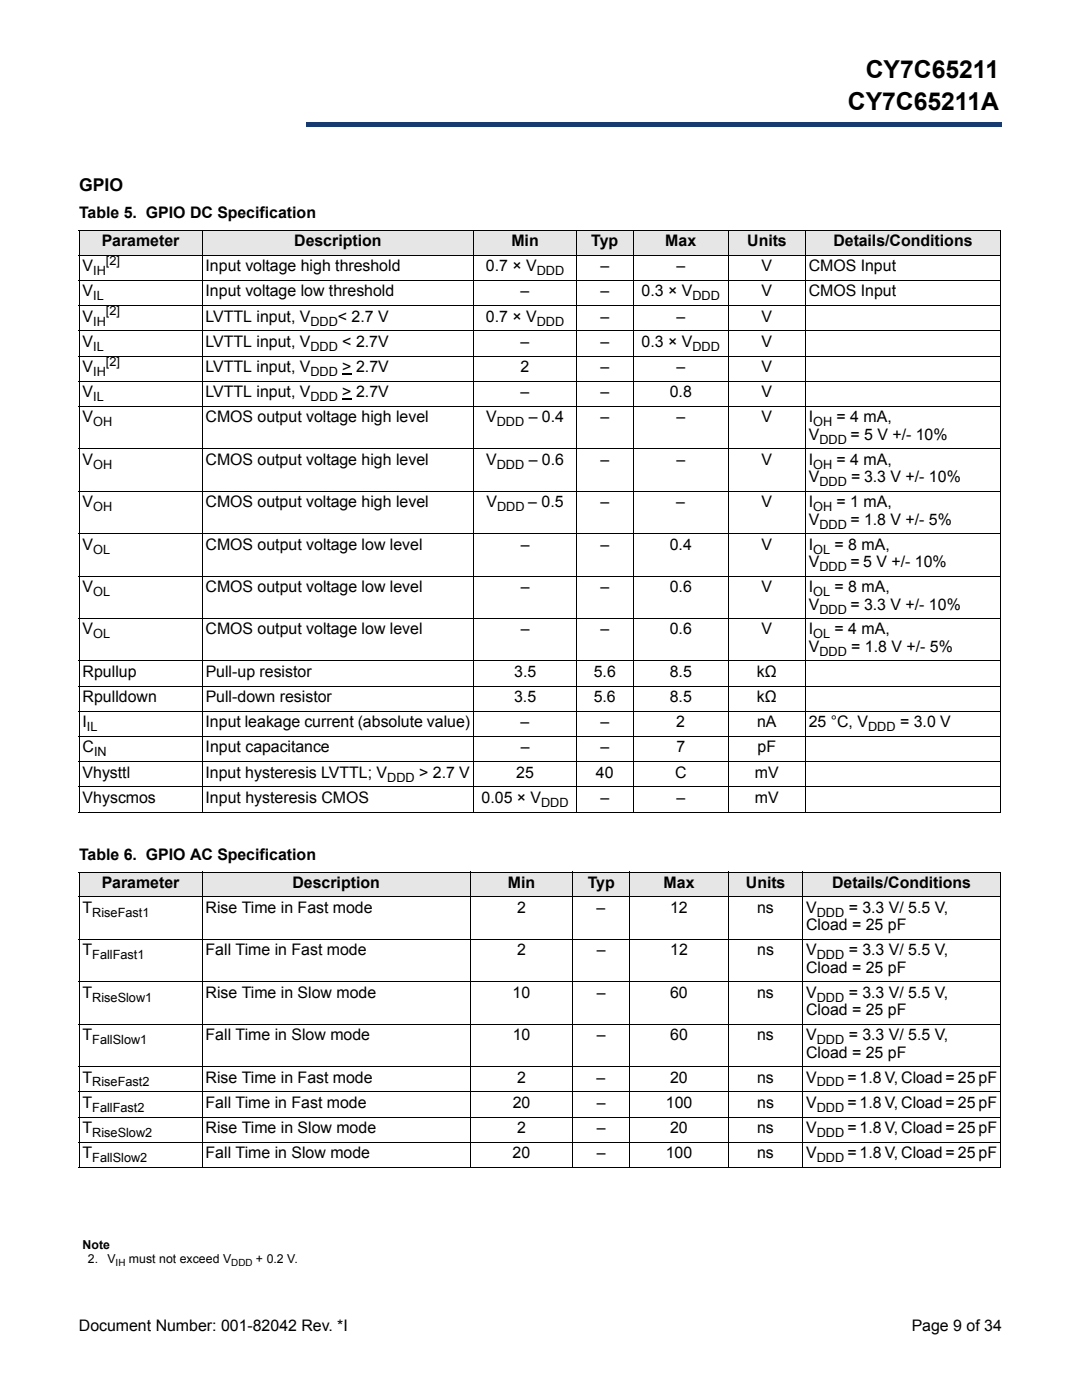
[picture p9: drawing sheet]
<svg xmlns="http://www.w3.org/2000/svg" width="216mm" height="279mm" viewBox="0 0 216 279" stroke-linecap="round" stroke-linejoin="round" font-family="sans-serif">
<defs><g id="words">
<g font-size="4.9">
<text x="172.7" y="15.6">CY7C65211</text>
<text x="169.2" y="22">CY7C65211A</text>
</g>
<text font-size="3.5" x="15.8" y="38.1">GPIO</text>
<g font-size="3.2">
<text x="15.8" y="43.5">Table 5. GPIO DC Specification</text>
<text x="20.3" y="49.2">Parameter</text>
<text x="58.7" y="49.2">Description</text>
<text x="102" y="49.2">Min</text>
<text x="118" y="49.2">Typ</text>
<text x="132.8" y="49.2">Max</text>
<text x="149.1" y="49.2">Units</text>
<text x="166.3" y="49.2">Details/Conditions</text>
<text x="16.5" y="54.1">V</text>
<text x="16.5" y="59.1">V</text>
<text x="41" y="54.1">Input voltage high threshold</text>
<text x="41" y="59.1">Input voltage low threshold</text>
<text x="97" y="54.1">0.7 × V</text>
<text x="103.9" y="59.1">–</text>
<text x="119.8" y="59.1">–</text>
<text x="119.8" y="54.1">–</text>
<text x="128" y="59.1">0.3 × V</text>
<text x="135" y="54.1">–</text>
<text x="152" y="59.1">V</text>
<text x="152" y="54.1">V</text>
<text x="161.4" y="59.1">CMOS Input</text>
<text x="161.4" y="54.1">CMOS Input</text>
<text x="16.5" y="64.2">V</text>
<text x="41" y="64.2">LVTTL input, V</text>
<text x="67.4" y="64.2">&lt; 2.7 V</text>
<text x="97" y="64.2">0.7 × V</text>
<text x="119.8" y="64.2">–</text>
<text x="135" y="64.2">–</text>
<text x="152" y="64.2">V</text>
<text x="16.5" y="69.2">V</text>
<text x="41" y="69.2">LVTTL input, V</text>
<text x="68.3" y="69.2">&lt; 2.7V</text>
<text x="103.9" y="69.2">–</text>
<text x="119.8" y="69.2">–</text>
<text x="128" y="69.2">0.3 × V</text>
<text x="152" y="69.2">V</text>
<text x="16.5" y="74.2">V</text>
<text x="41" y="74.2">LVTTL input, V</text>
<text x="68.3" y="74.2">&gt; 2.7V</text>
<text x="103.9" y="74.2">2</text>
<text x="119.8" y="74.2">–</text>
<text x="135" y="74.2">–</text>
<text x="152" y="74.2">V</text>
<text x="16.5" y="79.2">V</text>
<text x="41" y="79.2">LVTTL input, V</text>
<text x="68.3" y="79.2">&gt; 2.7V</text>
<text x="103.9" y="79.2">–</text>
<text x="119.8" y="79.2">–</text>
<text x="133.6" y="79.2">0.8</text>
<text x="152" y="79.2">V</text>
<text x="16.5" y="84.3">V</text>
<text x="41" y="84.3">CMOS output voltage high level</text>
<text x="97" y="84.3">V</text>
<text x="105.5" y="84.3">– 0.4</text>
<text x="119.8" y="84.3">–</text>
<text x="135" y="84.3">–</text>
<text x="152" y="84.3">V</text>
<text x="161.4" y="87.8">V</text>
<text x="161.4" y="84.3">I</text>
<text x="166.9" y="84.3">= 4 mA,</text>
<text x="169.7" y="87.8">= 5 V +/- 10%</text>
<text x="16.5" y="92.8">V</text>
<text x="41" y="92.8">CMOS output voltage high level</text>
<text x="97" y="92.8">V</text>
<text x="105.5" y="92.8">– 0.6</text>
<text x="119.8" y="92.8">–</text>
<text x="135" y="92.8">–</text>
<text x="152" y="92.8">V</text>
<text x="161.4" y="92.8">I</text>
<text x="166.9" y="92.8">= 4 mA,</text>
<text x="16.5" y="101.2">V</text>
<text x="41" y="101.2">CMOS output voltage high level</text>
<text x="97.1" y="101.2">V</text>
<text x="105.4" y="101.2">– 0.5</text>
<text x="119.8" y="101.2">–</text>
<text x="135" y="101.2">–</text>
<text x="152" y="101.2">V</text>
<text x="161.4" y="101.2">I</text>
<text x="161.4" y="96.3">V</text>
<text x="166.9" y="101.2">= 1 mA,</text>
<text x="169.9" y="96.3">= 3.3 V +/- 10%</text>
<text x="161.4" y="104.7">V</text>
<text x="169.7" y="104.7">= 1.8 V +/- 5%</text>
<text x="16.5" y="109.7">V</text>
<text x="41" y="109.7">CMOS output voltage low level</text>
<text x="103.9" y="109.7">–</text>
<text x="119.8" y="109.7">–</text>
<text x="133.7" y="109.7">0.4</text>
<text x="151.9" y="109.7">V</text>
<text x="161.4" y="109.7">I</text>
<text x="161.4" y="113.2">V</text>
<text x="166.5" y="109.7">= 8 mA,</text>
<text x="169.7" y="113.2">= 5 V +/- 10%</text>
<text x="16.5" y="118.2">V</text>
<text x="41" y="118.2">CMOS output voltage low level</text>
<text x="103.9" y="118.2">–</text>
<text x="119.8" y="118.2">–</text>
<text x="133.7" y="118.2">0.6</text>
<text x="151.9" y="118.2">V</text>
<text x="161.4" y="118.2">I</text>
<text x="166.5" y="118.2">= 8 mA,</text>
<text x="161.4" y="121.7">V</text>
<text x="169.7" y="121.7">= 3.3 V +/- 10%</text>
<text x="16.5" y="126.6">V</text>
<text x="41" y="126.6">CMOS output voltage low level</text>
<text x="103.9" y="126.6">–</text>
<text x="119.8" y="126.6">–</text>
<text x="133.7" y="126.6">0.6</text>
<text x="151.9" y="126.6">V</text>
<text x="161.4" y="126.6">I</text>
<text x="161.4" y="130.1">V</text>
<text x="166.5" y="126.6">= 4 mA,</text>
<text x="169.9" y="130.1">= 1.8 V +/- 5%</text>
<text x="16.5" y="135.1">Rpullup</text>
<text x="41" y="135.1">Pull-up resistor</text>
<text x="102.6" y="135.1">3.5</text>
<text x="118.5" y="135.1">5.6</text>
<text x="133.7" y="135.1">8.5</text>
<text x="151" y="135.1">kΩ</text>
<text x="16.5" y="140.1">Rpulldown</text>
<text x="41" y="140.1">Pull-down resistor</text>
<text x="102.6" y="140.1">3.5</text>
<text x="118.5" y="140.1">5.6</text>
<text x="133.6" y="140.1">8.5</text>
<text x="151" y="140.1">kΩ</text>
<text x="16.5" y="145.1">I</text>
<text x="41" y="145.1">Input leakage current (absolute value)</text>
<text x="103.9" y="145.1">–</text>
<text x="119.8" y="145.1">–</text>
<text x="134.9" y="145.1">2</text>
<text x="151.1" y="145.1">nA</text>
<text x="161.4" y="145.1">25 °C, V</text>
<text x="179.6" y="145.1">= 3.0 V</text>
<text x="16.5" y="155.2">Vhysttl</text>
<text x="16.5" y="150.2">C</text>
<text x="41" y="155.2">Input hysteresis LVTTL; V</text>
<text x="41" y="150.2">Input capacitance</text>
<text x="83.6" y="155.2">&gt; 2.7 V</text>
<text x="103" y="155.2">25</text>
<text x="103.9" y="150.2">–</text>
<text x="118.9" y="155.2">40</text>
<text x="119.8" y="150.2">–</text>
<text x="134.7" y="155.2">C</text>
<text x="135" y="150.2">7</text>
<text x="150.6" y="155.2">mV</text>
<text x="151.2" y="150.2">pF</text>
<text x="16.5" y="160.2">Vhyscmos</text>
<text x="41" y="160.2">Input hysteresis CMOS</text>
<text x="96.1" y="160.2">0.05 × V</text>
<text x="119.8" y="160.2">–</text>
<text x="135" y="160.2">–</text>
<text x="150.6" y="160.2">mV</text>
<text x="15.8" y="171.6">Table 6. GPIO AC Specification</text>
<text x="20.3" y="177.2">Parameter</text>
<text x="58.4" y="177.2">Description</text>
<text x="101.3" y="177.2">Min</text>
<text x="117.3" y="177.2">Typ</text>
<text x="132.4" y="177.2">Max</text>
<text x="148.8" y="177.2">Units</text>
<text x="166.1" y="177.2">Details/Conditions</text>
<text x="16.5" y="182.2">T</text>
<text x="41" y="182.2">Rise Time in Fast mode</text>
<text x="103.2" y="182.2">2</text>
<text x="119.1" y="182.2">–</text>
<text x="133.7" y="182.2">12</text>
<text x="151.1" y="182.2">ns</text>
<text x="160.8" y="182.2">V</text>
<text x="160.9" y="185.7">Cload = 25 pF</text>
<text x="169.4" y="182.2">= 3.3 V/ 5.5 V,</text>
<text x="16.5" y="190.6">T</text>
<text x="41" y="190.6">Fall Time in Fast mode</text>
<text x="103.2" y="190.6">2</text>
<text x="119.1" y="190.6">–</text>
<text x="133.7" y="190.6">12</text>
<text x="151.1" y="190.6">ns</text>
<text x="160.9" y="190.6">V</text>
<text x="169.4" y="190.6">= 3.3 V/ 5.5 V,</text>
<text x="160.9" y="194.2">Cload = 25 pF</text>
<text x="16.5" y="199.1">T</text>
<text x="41" y="199.1">Rise Time in Slow mode</text>
<text x="102.3" y="199.1">10</text>
<text x="119.1" y="199.1">–</text>
<text x="133.7" y="199.1">60</text>
<text x="151.1" y="199.1">ns</text>
<text x="160.9" y="199.1">V</text>
<text x="160.9" y="202.6">Cload = 25 pF</text>
<text x="169.4" y="199.1">= 3.3 V/ 5.5 V,</text>
<text x="16.5" y="207.6">T</text>
<text x="41" y="207.6">Fall Time in Slow mode</text>
<text x="102.3" y="207.6">10</text>
<text x="119.1" y="207.6">–</text>
<text x="133.7" y="207.6">60</text>
<text x="151.1" y="207.6">ns</text>
<text x="160.9" y="207.6">V</text>
<text x="169.4" y="207.6">= 3.3 V/ 5.5 V,</text>
<text x="160.9" y="211.1">Cload = 25 pF</text>
<text x="16.5" y="221.1">T</text>
<text x="16.5" y="216">T</text>
<text x="41" y="216">Rise Time in Fast mode</text>
<text x="41" y="221.1">Fall Time in Fast mode</text>
<text x="102.3" y="221.1">20</text>
<text x="103.2" y="216">2</text>
<text x="119.1" y="216">–</text>
<text x="119.1" y="221.1">–</text>
<text x="132.9" y="221.1">100</text>
<text x="133.7" y="216">20</text>
<text x="151.1" y="216">ns</text>
<text x="151.1" y="221.1">ns</text>
<text x="160.8" y="216">V</text>
<text x="160.9" y="221.1">V</text>
<text x="169.1" y="216">= 1.8 V, Cload = 25 pF</text>
<text x="169.1" y="221.1">= 1.8 V, Cload = 25 pF</text>
<text x="16.5" y="226.1">T</text>
<text x="41" y="226.1">Rise Time in Slow mode</text>
<text x="103.2" y="226.1">2</text>
<text x="119.1" y="226.1">–</text>
<text x="133.7" y="226.1">20</text>
<text x="151.1" y="226.1">ns</text>
<text x="160.9" y="226.1">V</text>
<text x="169.1" y="226.1">= 1.8 V, Cload = 25 pF</text>
<text x="16.5" y="231.1">T</text>
<text x="41" y="231.1">Fall Time in Slow mode</text>
<text x="102.3" y="231.1">20</text>
<text x="119.1" y="231.1">–</text>
<text x="132.8" y="231.1">100</text>
<text x="151.1" y="231.1">ns</text>
<text x="160.9" y="231.1">V</text>
<text x="169.1" y="231.1">= 1.8 V, Cload = 25 pF</text>
<text x="15.7" y="265.6">Document Number: 001-82042 Rev. *I</text>
<text x="181.9" y="265.6">Page 9 of 34</text>
</g>
<g font-size="2.5">
<text x="21.1" y="52.8">[2]</text>
<text x="18.6" y="54.9">IH</text>
<text x="18.6" y="59.9">IL</text>
<text x="107.1" y="54.9">DDD</text>
<text x="138.2" y="59.9">DDD</text>
<text x="18.6" y="65">IH</text>
<text x="21.1" y="62.9">[2]</text>
<text x="61.9" y="65">DDD</text>
<text x="107.1" y="65">DDD</text>
<text x="18.6" y="70">IL</text>
<text x="61.9" y="70">DDD</text>
<text x="138.2" y="70">DDD</text>
<text x="18.6" y="75">IH</text>
<text x="21.1" y="73">[2]</text>
<text x="61.9" y="75">DDD</text>
<text x="18.6" y="80.1">IL</text>
<text x="61.9" y="80.1">DDD</text>
<text x="18.6" y="85.1">OH</text>
<text x="99.1" y="85.1">DDD</text>
<text x="162.3" y="85.1">OH</text>
<text x="163.5" y="88.6">DDD</text>
<text x="18.6" y="93.5">OH</text>
<text x="99.1" y="93.5">DDD</text>
<text x="162.3" y="93.5">OH</text>
<text x="163.5" y="97.1">DDD</text>
<text x="18.6" y="102">OH</text>
<text x="99.2" y="102">DDD</text>
<text x="162.3" y="102">OH</text>
<text x="163.5" y="105.5">DDD</text>
<text x="18.6" y="110.5">OL</text>
<text x="162.3" y="110.5">OL</text>
<text x="18.6" y="118.9">OL</text>
<text x="162.3" y="118.9">OL</text>
<text x="163.5" y="114">DDD</text>
<text x="163.5" y="122.5">DDD</text>
<text x="18.6" y="127.4">OL</text>
<text x="162.3" y="127.4">OL</text>
<text x="163.5" y="130.9">DDD</text>
<text x="17.4" y="145.9">IL</text>
<text x="173.2" y="145.9">DDD</text>
<text x="18.8" y="151">IN</text>
<text x="77.3" y="156">DDD</text>
<text x="108" y="161">DDD</text>
<text x="18.4" y="183">RiseFast1</text>
<text x="163" y="183">DDD</text>
<text x="18.4" y="191.4">FallFast1</text>
<text x="163" y="191.4">DDD</text>
<text x="18.4" y="199.9">RiseSlow1</text>
<text x="163" y="199.9">DDD</text>
<text x="18.4" y="208.4">FallSlow1</text>
<text x="163" y="208.4">DDD</text>
<text x="18.4" y="216.8">RiseFast2</text>
<text x="18.4" y="221.9">FallFast2</text>
<text x="163" y="216.8">DDD</text>
<text x="163" y="221.9">DDD</text>
<text x="18.4" y="226.9">RiseSlow2</text>
<text x="163" y="226.9">DDD</text>
<text x="18.4" y="231.9">FallSlow2</text>
<text x="163" y="231.9">DDD</text>
<text x="16.5" y="249.3">Note</text>
<text x="17.5" y="252.1">2.</text>
<text x="21.4" y="252.1">V</text>
<text x="25.7" y="252.1">must not exceed V</text>
<text x="51.1" y="252.1">+ 0.2 V.</text>
</g>
<g font-size="2">
<text x="23.1" y="252.7">IH</text>
<text x="46.1" y="252.7">DDD</text>
</g>
</g></defs>
<path d="M61 24.4h138.8v.9h-138.8z" fill="#163b71"/>
<path d="M61 24.4h138.9" fill="none" stroke="#163b71" stroke-width=".2"/>
<path d="M199.7 24.4h.2v1h-.2z" fill="#163b71"/>
<path d="M61 25.3h138.8" fill="none" stroke="#163b71" stroke-width=".2"/>
<path d="M61 24.3h.1v1h-.1z" fill="#163b71"/>
<path d="M15.8 8.6h45.2v18h-45.2z" fill="#fff"/>
<g fill="#e6e6e6">
<path d="M15.8 46h24.5v4.9h-24.5z"/>
<path d="M40.3 46h54.3v4.9h-54.3z"/>
<path d="M94.6 46h20.4v4.9h-20.4z"/>
<path d="M115 46h11.3v4.9h-11.3z"/>
<path d="M126.3 46h19.1v4.9h-19.1z"/>
<path d="M145.4 46h15.3v4.9h-15.3z"/>
<path d="M160.7 46h39v4.9h-39z"/>
</g>
<path d="M68.3 74.5h1.9v.2h-1.9zM68.3 79.5h1.9v.2h-1.9z" fill="#000"/>
<g fill="none" stroke="#000" stroke-width=".2">
<path d="M15.7 46h184.1M15.7 50.9h184.1M15.7 56h184.1M15.8 46.1v115.9M40.3 45.9v116.3M94.6 45.9v116.3M115 45.9v116.3M126.3 45.9v116.3M145.4 45.9v116.3M160.7 45.9v116.3M199.7 46.1v115.9M15.7 61h184.1"/>
<path d="M15.7 66h184.1M15.7 71.1h184.1M15.7 76.1h184.1M15.7 81.1h184.1M15.7 89.6h184.1M15.7 98h184.1M15.7 106.5h184.1M15.7 115h184.1M15.7 123.4h184.1M15.7 131.9h184.1M15.7 136.9h184.1M15.7 142h184.1"/>
<path d="M15.7 147h184.1M15.7 152h184.1M15.7 157h184.1M15.7 162.1h184.1"/>
</g>
<g fill="#e6e6e6">
<path d="M15.8 174.1h24.5v4.9h-24.5z"/>
<path d="M40.3 174.1h53.5v4.9h-53.5z"/>
<path d="M93.8 174.1h20.5v4.9h-20.5z"/>
<path d="M114.3 174.1h11.3v4.9h-11.3z"/>
<path d="M125.6 174.1h19.8v4.9h-19.8z"/>
<path d="M145.4 174.1h14.8v4.9h-14.8z"/>
<path d="M160.2 174.1h39.5v4.9h-39.5z"/>
</g>
<g fill="none" stroke="#000" stroke-width=".2">
<path d="M15.7 174.1h184.1M15.7 179h184.1M15.8 174.2v58.7M40.3 174v59.1M93.8 174v59.1M114.3 174v59.1M125.6 174v59.1M145.4 174v59.1M160.2 174v59.1M199.7 174.2v58.7M15.7 187.5h184.1M15.7 195.9h184.1"/>
<path d="M15.7 204.4h184.1M15.7 212.9h184.1M15.7 217.9h184.1M15.7 222.9h184.1M15.7 227.9h184.1M15.7 233h184.1"/>
</g>
<use href="#words"/>
</svg>
